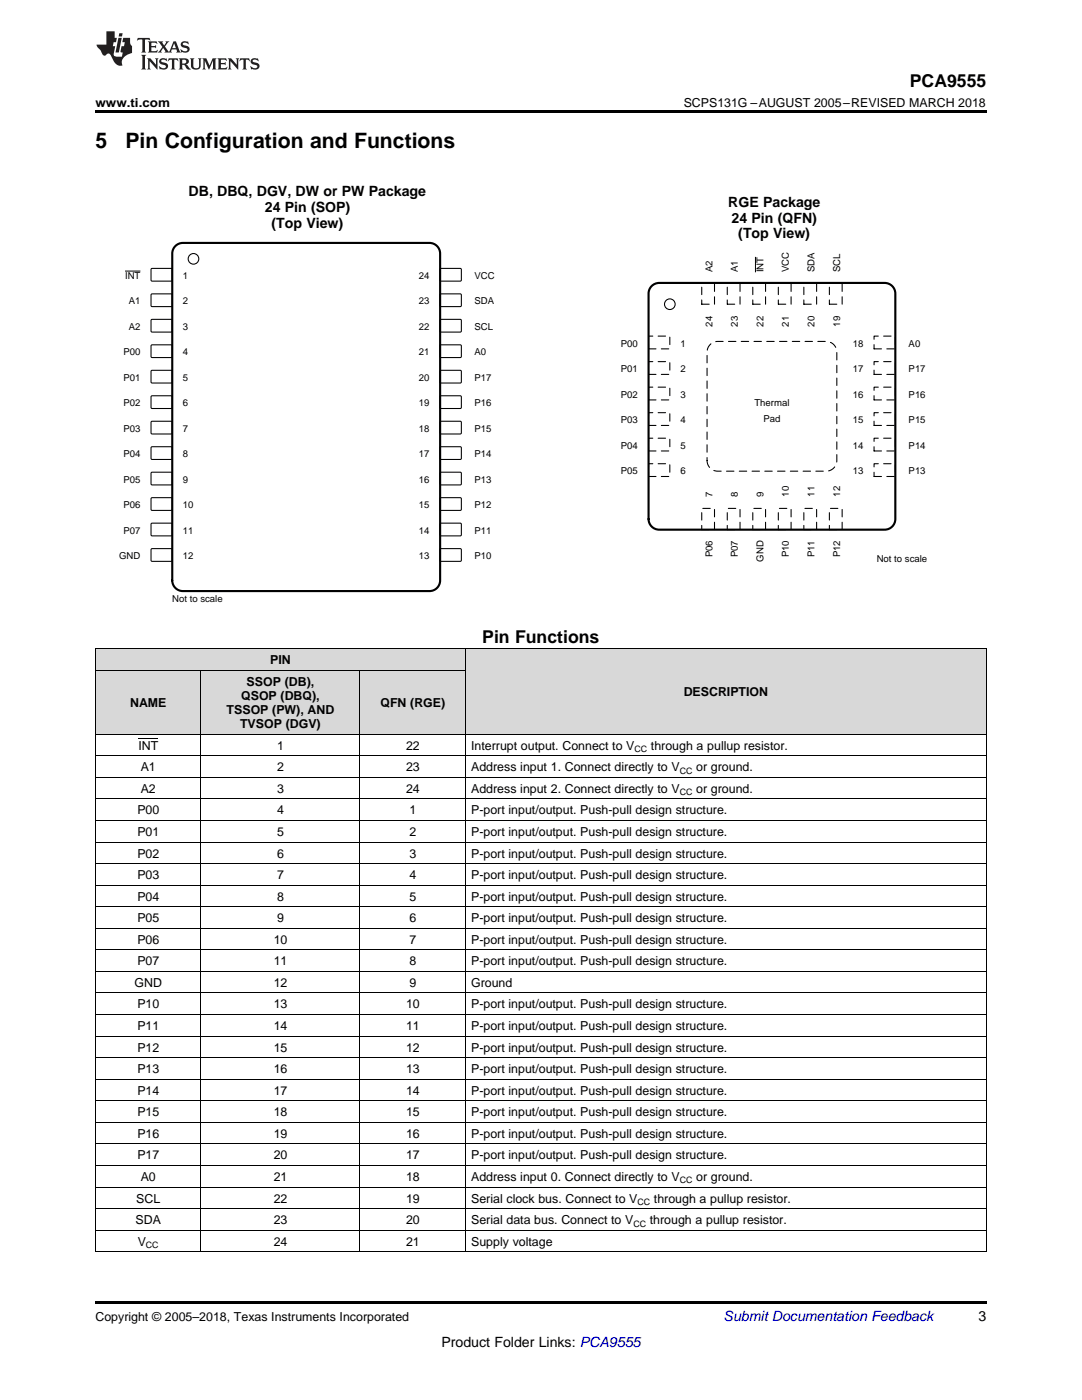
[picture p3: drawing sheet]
<svg xmlns="http://www.w3.org/2000/svg" width="216mm" height="279mm" viewBox="0 0 216 279" stroke-linecap="round" stroke-linejoin="round" font-family="sans-serif">
<defs><g id="words">
<g font-size="4.2">
<text x="19" y="29.6">5</text>
<text x="25" y="29.6">Pin Configuration and Functions</text>
</g>
<g font-size="3.5">
<text x="181.5" y="17.3">PCA9555</text>
<text x="96.2" y="128.2">Pin Functions</text>
</g>
<g font-size="2.8">
<text x="37.6" y="39.1">DB, DBQ, DGV, DW or PW Package</text>
<text x="145.3" y="41.2">RGE Package</text>
<text x="52.8" y="42.3">24 Pin (SOP)</text>
<text x="54.2" y="45.4">(Top View)</text>
<text x="146" y="44.4">24 Pin (QFN)</text>
<text x="147.3" y="47.6">(Top View)</text>
<text x="195.3" y="263.6">3</text>
<text x="88.1" y="268.9">Product Folder Links: PCA9555</text>
</g>
<text font-size="2.8" fill="#0000c8" x="144.4" y="263.6">Submit Documentation Feedback</text>
<g font-size="2.5">
<text x="19" y="21.4">www.ti.com</text>
<text x="136.4" y="21.4">SCPS131G –AUGUST 2005–REVISED MARCH 2018</text>
<text x="49.2" y="136.8">SSOP (DB),</text>
<text x="53.9" y="132.5">PIN</text>
<text x="26" y="141.1">NAME</text>
<text x="45.2" y="142.5">TSSOP (PW), AND</text>
<text x="48.1" y="139.7">QSOP (DBQ),</text>
<text x="75.9" y="141.1">QFN (RGE)</text>
<text x="136.4" y="138.9">DESCRIPTION</text>
<text x="27.6" y="149.6">INT</text>
<text x="47.9" y="145.3">TVSOP (DGV)</text>
<text x="55.3" y="149.6">1</text>
<text x="81" y="149.6">22</text>
<text x="94" y="149.6">Interrupt output. Connect to V</text>
<text x="129.9" y="149.6">through a pullup resistor.</text>
<text x="28.1" y="153.9">A1</text>
<text x="55.3" y="153.9">2</text>
<text x="81" y="153.9">23</text>
<text x="94" y="153.9">Address input 1. Connect directly to V</text>
<text x="138.9" y="153.9">or ground.</text>
<text x="28.1" y="158.2">A2</text>
<text x="55.3" y="158.2">3</text>
<text x="81" y="158.2">24</text>
<text x="94" y="158.2">Address input 2. Connect directly to V</text>
<text x="138.9" y="158.2">or ground.</text>
<text x="27.4" y="162.5">P00</text>
<text x="27.4" y="166.8">P01</text>
<text x="55.3" y="162.5">4</text>
<text x="55.3" y="166.8">5</text>
<text x="81.7" y="162.5">1</text>
<text x="81.7" y="166.8">2</text>
<text x="94" y="162.5">P-port input/output. Push-pull design structure.</text>
<text x="94" y="166.8">P-port input/output. Push-pull design structure.</text>
<text x="27.4" y="171.1">P02</text>
<text x="55.3" y="171.1">6</text>
<text x="81.7" y="171.1">3</text>
<text x="94" y="171.1">P-port input/output. Push-pull design structure.</text>
<text x="27.4" y="175.4">P03</text>
<text x="27.4" y="179.7">P04</text>
<text x="55.3" y="175.4">7</text>
<text x="55.3" y="179.7">8</text>
<text x="81.7" y="175.4">4</text>
<text x="81.7" y="179.7">5</text>
<text x="94" y="175.4">P-port input/output. Push-pull design structure.</text>
<text x="94" y="179.7">P-port input/output. Push-pull design structure.</text>
<text x="27.4" y="184">P05</text>
<text x="55.3" y="184">9</text>
<text x="81.7" y="184">6</text>
<text x="94" y="184">P-port input/output. Push-pull design structure.</text>
<text x="27.4" y="188.3">P06</text>
<text x="54.6" y="188.3">10</text>
<text x="81.7" y="188.3">7</text>
<text x="94" y="188.3">P-port input/output. Push-pull design structure.</text>
<text x="26.8" y="197">GND</text>
<text x="27.4" y="192.7">P07</text>
<text x="54.6" y="192.7">11</text>
<text x="54.6" y="197">12</text>
<text x="81.7" y="192.7">8</text>
<text x="81.7" y="197">9</text>
<text x="94" y="192.7">P-port input/output. Push-pull design structure.</text>
<text x="94" y="197">Ground</text>
<text x="27.4" y="201.3">P10</text>
<text x="54.6" y="201.3">13</text>
<text x="81" y="201.3">10</text>
<text x="94" y="201.3">P-port input/output. Push-pull design structure.</text>
<text x="27.4" y="205.6">P11</text>
<text x="27.4" y="209.9">P12</text>
<text x="54.6" y="205.6">14</text>
<text x="54.6" y="209.9">15</text>
<text x="81" y="205.6">11</text>
<text x="81" y="209.9">12</text>
<text x="94" y="205.6">P-port input/output. Push-pull design structure.</text>
<text x="94" y="209.9">P-port input/output. Push-pull design structure.</text>
<text x="27.4" y="214.2">P13</text>
<text x="54.6" y="214.2">16</text>
<text x="81" y="214.2">13</text>
<text x="94" y="214.2">P-port input/output. Push-pull design structure.</text>
<text x="27.4" y="218.5">P14</text>
<text x="54.6" y="218.5">17</text>
<text x="81" y="218.5">14</text>
<text x="94" y="218.5">P-port input/output. Push-pull design structure.</text>
<text x="27.4" y="222.8">P15</text>
<text x="27.4" y="227.1">P16</text>
<text x="54.6" y="222.8">18</text>
<text x="54.6" y="227.1">19</text>
<text x="81" y="222.8">15</text>
<text x="81" y="227.1">16</text>
<text x="94" y="222.8">P-port input/output. Push-pull design structure.</text>
<text x="94" y="227.1">P-port input/output. Push-pull design structure.</text>
<text x="27.4" y="231.4">P17</text>
<text x="54.6" y="231.4">20</text>
<text x="81" y="231.4">17</text>
<text x="94" y="231.4">P-port input/output. Push-pull design structure.</text>
<text x="27.2" y="240">SCL</text>
<text x="28.1" y="235.7">A0</text>
<text x="54.6" y="235.7">21</text>
<text x="54.6" y="240">22</text>
<text x="81" y="235.7">18</text>
<text x="81" y="240">19</text>
<text x="94" y="235.7">Address input 0. Connect directly to V</text>
<text x="94" y="240">Serial clock bus. Connect to V</text>
<text x="130.5" y="240">through a pullup resistor.</text>
<text x="138.9" y="235.7">or ground.</text>
<text x="27.1" y="244.3">SDA</text>
<text x="54.6" y="244.3">23</text>
<text x="81" y="244.3">20</text>
<text x="94" y="244.3">Serial data bus. Connect to V</text>
<text x="129.7" y="244.3">through a pullup resistor.</text>
<text x="27.5" y="248.6">V</text>
<text x="54.6" y="248.6">24</text>
<text x="81" y="248.6">21</text>
<text x="94" y="248.6">Supply voltage</text>
<text x="19" y="263.6">Copyright © 2005–2018, Texas Instruments Incorporated</text>
</g>
<g font-size="1.9">
<text x="24.9" y="55.7">INT</text>
<text x="36.5" y="55.7">1</text>
<text x="83.6" y="55.7">24</text>
<text x="94.7" y="55.7">VCC</text>
<text x="142.1" y="54.3" transform="rotate(-90 142.1 54.3)">A2</text>
<text x="147.2" y="54.3" transform="rotate(-90 147.2 54.3)">A1</text>
<text x="152.3" y="54.3" transform="rotate(-90 152.3 54.3)">INT</text>
<text x="157.4" y="54.3" transform="rotate(-90 157.4 54.3)">VCC</text>
<text x="162.5" y="54.3" transform="rotate(-90 162.5 54.3)">SDA</text>
<text x="167.6" y="54.3" transform="rotate(-90 167.6 54.3)">SCL</text>
<text x="25.7" y="60.8">A1</text>
<text x="25.7" y="65.9">A2</text>
<text x="36.5" y="60.8">2</text>
<text x="36.5" y="65.9">3</text>
<text x="83.6" y="60.8">23</text>
<text x="83.6" y="65.9">22</text>
<text x="94.7" y="60.8">SDA</text>
<text x="94.7" y="65.9">SCL</text>
<text x="142.1" y="65.2" transform="rotate(-90 142.1 65.2)">24</text>
<text x="147.2" y="65.2" transform="rotate(-90 147.2 65.2)">23</text>
<text x="152.3" y="65.2" transform="rotate(-90 152.3 65.2)">22</text>
<text x="157.4" y="65.2" transform="rotate(-90 157.4 65.2)">21</text>
<text x="162.5" y="65.2" transform="rotate(-90 162.5 65.2)">20</text>
<text x="167.6" y="65.2" transform="rotate(-90 167.6 65.2)">19</text>
<text x="24.6" y="70.9">P00</text>
<text x="36.5" y="70.9">4</text>
<text x="83.6" y="70.9">21</text>
<text x="94.7" y="70.9">A0</text>
<text x="123.9" y="69.2">P00</text>
<text x="135.8" y="69.2">1</text>
<text x="170.2" y="69.2">18</text>
<text x="181.3" y="69.2">A0</text>
<text x="24.6" y="76">P01</text>
<text x="36.5" y="76">5</text>
<text x="83.6" y="76">20</text>
<text x="94.7" y="76">P17</text>
<text x="123.9" y="74.3">P01</text>
<text x="135.8" y="74.3">2</text>
<text x="170.2" y="74.3">17</text>
<text x="181.3" y="74.3">P17</text>
<text x="24.6" y="81.1">P02</text>
<text x="36.5" y="81.1">6</text>
<text x="83.6" y="81.1">19</text>
<text x="94.7" y="81.1">P16</text>
<text x="123.9" y="79.4">P02</text>
<text x="135.8" y="79.4">3</text>
<text x="150.5" y="81.1">Thermal</text>
<text x="170.2" y="79.4">16</text>
<text x="181.3" y="79.4">P16</text>
<text x="24.6" y="86.2">P03</text>
<text x="36.5" y="86.2">7</text>
<text x="83.6" y="86.2">18</text>
<text x="94.7" y="86.2">P15</text>
<text x="123.9" y="84.5">P03</text>
<text x="123.9" y="89.6">P04</text>
<text x="135.8" y="84.5">4</text>
<text x="135.8" y="89.6">5</text>
<text x="152.3" y="84.3">Pad</text>
<text x="170.2" y="84.5">15</text>
<text x="170.2" y="89.6">14</text>
<text x="181.3" y="84.5">P15</text>
<text x="181.3" y="89.6">P14</text>
<text x="24.6" y="91.3">P04</text>
<text x="36.5" y="91.3">8</text>
<text x="83.6" y="91.3">17</text>
<text x="94.7" y="91.3">P14</text>
<text x="123.9" y="94.7">P05</text>
<text x="135.8" y="94.7">6</text>
<text x="170.2" y="94.7">13</text>
<text x="181.3" y="94.7">P13</text>
<text x="24.6" y="96.4">P05</text>
<text x="24.6" y="101.4">P06</text>
<text x="36.5" y="96.4">9</text>
<text x="36.5" y="101.4">10</text>
<text x="83.6" y="96.4">16</text>
<text x="83.6" y="101.4">15</text>
<text x="94.7" y="96.4">P13</text>
<text x="94.7" y="101.4">P12</text>
<text x="142.1" y="99.1" transform="rotate(-90 142.1 99.1)">7</text>
<text x="147.2" y="99.1" transform="rotate(-90 147.2 99.1)">8</text>
<text x="152.3" y="99.1" transform="rotate(-90 152.3 99.1)">9</text>
<text x="157.4" y="99.1" transform="rotate(-90 157.4 99.1)">10</text>
<text x="162.5" y="99.1" transform="rotate(-90 162.5 99.1)">11</text>
<text x="167.6" y="99.1" transform="rotate(-90 167.6 99.1)">12</text>
<text x="24.6" y="106.5">P07</text>
<text x="36.5" y="106.5">11</text>
<text x="83.6" y="106.5">14</text>
<text x="94.7" y="106.5">P11</text>
<text x="23.8" y="111.6">GND</text>
<text x="36.5" y="111.6">12</text>
<text x="83.6" y="111.6">13</text>
<text x="94.7" y="111.6">P10</text>
<text x="142.1" y="111.2" transform="rotate(-90 142.1 111.2)">P06</text>
<text x="147.2" y="111.2" transform="rotate(-90 147.2 111.2)">P07</text>
<text x="152.3" y="112.1" transform="rotate(-90 152.3 112.1)">GND</text>
<text x="157.4" y="111.2" transform="rotate(-90 157.4 111.2)">P10</text>
<text x="162.5" y="111.2" transform="rotate(-90 162.5 111.2)">P11</text>
<text x="167.6" y="111.2" transform="rotate(-90 167.6 111.2)">P12</text>
<text x="174.9" y="112.1">Not to scale</text>
<text x="34.4" y="120.1">Not to scale</text>
</g>
<g font-size="1.8">
<text x="126.6" y="150.1">CC</text>
<text x="135.6" y="154.4">CC</text>
<text x="135.6" y="158.7">CC</text>
<text x="135.6" y="236.2">CC</text>
<text x="126.4" y="244.8">CC</text>
<text x="127.2" y="240.5">CC</text>
<text x="29.1" y="249.1">CC</text>
</g>
</g></defs>
<g fill="#d8d8d8">
<path d="M93 129.5h103.8v17.1h-103.8z"/>
<path d="M19 133.8h21.1v12.8h-21.1z"/>
<path d="M40.1 133.8h31.8v12.8h-31.8z"/>
<path d="M71.9 133.8h21.1v12.8h-21.1z"/>
<path d="M19 129.5h21.1v4.3h-21.1z"/>
<path d="M40.1 129.5h31.8v4.3h-31.8z"/>
<path d="M71.9 129.5h21.1v4.3h-21.1z"/>
</g>
<path d="M19 249.8l.2 .1zM71.8 249.8l.1 .1zM92.9 249.8l.1 .1zM196.7 249.8l.1 .1zM19 259.7h177.8v.5h-177.8z" fill="#000"/>
<g fill="none" stroke="#000" stroke-width=".2">
<path d="M19 133.8h74M19 129.5h177.8M19.1 129.5v120.4M40.1 133.8v116.1M71.8 133.8v116.1M92.9 129.5v120.4M196.8 129.5v120.4M19 159.4h177.8M19 155.1h177.8M19 150.8h177.8M19 146.5h177.8M19 176.7h177.8"/>
<path d="M19 172.3h177.8M19 168h177.8M19 163.7h177.8M19 198.2h177.8M19 193.9h177.8M19 189.6h177.8M19 185.3h177.8M19 181h177.8M19 219.7h177.8M19 215.4h177.8M19 211.1h177.8M19 206.8h177.8"/>
<path d="M19 202.5h177.8M19 236.9h177.8M19 232.6h177.8M19 228.3h177.8M19 224h177.8M19 249.8h177.8M19 245.5h177.8M19 241.2h177.8"/>
</g>
<path d="M30.2 53.6h4.1v2.4h-4.1z" fill-rule="evenodd" fill="#fff"/>
<path d="M30.2 53.6h4.1v2.4h-4.1z" fill="none" stroke="#000" stroke-width=".21"/>
<path d="M24.9 54.1h3.1" fill="none" stroke="#000" stroke-width=".2"/>
<path d="M87.9 53.6h4.1v2.4h-4.1z" fill-rule="evenodd" fill="#fff"/>
<path d="M87.9 53.6h4.1v2.4h-4.1z" fill="none" stroke="#000" stroke-width=".21"/>
<path d="M30.2 58.7h4.1v2.4h-4.1z" fill-rule="evenodd" fill="#fff"/>
<path d="M30.2 58.7h4.1v2.4h-4.1z" fill="none" stroke="#000" stroke-width=".21"/>
<path d="M87.9 58.7h4.1v2.4h-4.1z" fill-rule="evenodd" fill="#fff"/>
<path d="M87.9 58.7h4.1v2.4h-4.1z" fill="none" stroke="#000" stroke-width=".21"/>
<path d="M30.2 63.8h4.1v2.4h-4.1z" fill-rule="evenodd" fill="#fff"/>
<path d="M30.2 63.8h4.1v2.4h-4.1z" fill="none" stroke="#000" stroke-width=".21"/>
<path d="M87.9 63.8h4.1v2.4h-4.1z" fill-rule="evenodd" fill="#fff"/>
<path d="M87.9 63.8h4.1v2.4h-4.1z" fill="none" stroke="#000" stroke-width=".21"/>
<path d="M30.2 68.9h4.1v2.4h-4.1z" fill-rule="evenodd" fill="#fff"/>
<path d="M30.2 68.9h4.1v2.4h-4.1z" fill="none" stroke="#000" stroke-width=".21"/>
<path d="M87.9 68.9h4.1v2.4h-4.1z" fill-rule="evenodd" fill="#fff"/>
<path d="M87.9 68.9h4.1v2.4h-4.1z" fill="none" stroke="#000" stroke-width=".21"/>
<path d="M30.2 74h4.1v2.4h-4.1z" fill-rule="evenodd" fill="#fff"/>
<path d="M30.2 74h4.1v2.4h-4.1z" fill="none" stroke="#000" stroke-width=".21"/>
<path d="M87.9 74h4.1v2.4h-4.1z" fill-rule="evenodd" fill="#fff"/>
<path d="M87.9 74h4.1v2.4h-4.1z" fill="none" stroke="#000" stroke-width=".21"/>
<path d="M30.2 79h4.1v2.5h-4.1z" fill-rule="evenodd" fill="#fff"/>
<path d="M30.2 79h4.1v2.5h-4.1z" fill="none" stroke="#000" stroke-width=".21"/>
<path d="M87.9 79h4.1v2.5h-4.1z" fill-rule="evenodd" fill="#fff"/>
<path d="M87.9 79h4.1v2.5h-4.1z" fill="none" stroke="#000" stroke-width=".21"/>
<path d="M30.2 84.1h4.1v2.4h-4.1z" fill-rule="evenodd" fill="#fff"/>
<path d="M30.2 84.1h4.1v2.4h-4.1z" fill="none" stroke="#000" stroke-width=".21"/>
<path d="M87.9 84.1h4.1v2.4h-4.1z" fill-rule="evenodd" fill="#fff"/>
<path d="M87.9 84.1h4.1v2.4h-4.1z" fill="none" stroke="#000" stroke-width=".21"/>
<path d="M30.2 89.2h4.1v2.4h-4.1z" fill-rule="evenodd" fill="#fff"/>
<path d="M30.2 89.2h4.1v2.4h-4.1z" fill="none" stroke="#000" stroke-width=".21"/>
<path d="M87.9 89.2h4.1v2.4h-4.1z" fill-rule="evenodd" fill="#fff"/>
<path d="M87.9 89.2h4.1v2.4h-4.1z" fill="none" stroke="#000" stroke-width=".21"/>
<path d="M30.2 94.3h4.1v2.4h-4.1z" fill-rule="evenodd" fill="#fff"/>
<path d="M30.2 94.3h4.1v2.4h-4.1z" fill="none" stroke="#000" stroke-width=".21"/>
<path d="M87.9 94.3h4.1v2.4h-4.1z" fill-rule="evenodd" fill="#fff"/>
<path d="M87.9 94.3h4.1v2.4h-4.1z" fill="none" stroke="#000" stroke-width=".21"/>
<path d="M30.2 99.4h4.1v2.4h-4.1z" fill-rule="evenodd" fill="#fff"/>
<path d="M30.2 99.4h4.1v2.4h-4.1z" fill="none" stroke="#000" stroke-width=".21"/>
<path d="M87.9 99.4h4.1v2.4h-4.1z" fill-rule="evenodd" fill="#fff"/>
<path d="M87.9 99.4h4.1v2.4h-4.1z" fill="none" stroke="#000" stroke-width=".21"/>
<path d="M30.2 104.5h4.1v2.4h-4.1z" fill-rule="evenodd" fill="#fff"/>
<path d="M30.2 104.5h4.1v2.4h-4.1z" fill="none" stroke="#000" stroke-width=".21"/>
<path d="M87.9 104.5h4.1v2.4h-4.1z" fill-rule="evenodd" fill="#fff"/>
<path d="M87.9 104.5h4.1v2.4h-4.1z" fill="none" stroke="#000" stroke-width=".21"/>
<path d="M30.2 109.6h4.1v2.4h-4.1z" fill-rule="evenodd" fill="#fff"/>
<path d="M30.2 109.6h4.1v2.4h-4.1z" fill="none" stroke="#000" stroke-width=".21"/>
<path d="M87.9 109.6h4.1v2.4h-4.1z" fill-rule="evenodd" fill="#fff"/>
<g fill="none" stroke="#000" stroke-width=".21">
<path d="M87.9 109.6h4.1v2.4h-4.1z"/>
<circle cx="38.6" cy="51.7" r="1.06"/>
</g>
<path d="M35 49.1l.9-.5 .6-.1h49.2a2.12 2.12 0 0 1 2.1 2.1v65.2a2.12 2.12 0 0 1-2.1 2.2h-49.2a2.12 2.12 0 0 1-2.1-2.2v-65.2v-.6z" fill="none" stroke="#000" stroke-width=".42"/>
<path d="M140 56.5h2.6v4.2h-2.6z" fill-rule="evenodd" fill="#fff"/>
<path d="M140 56.5h2.6v4.2h-2.6z" fill="none" stroke="#000" stroke-width=".21" stroke-dasharray="1.5 1.1"/>
<path d="M140 101.5h2.6v4.2h-2.6z" fill-rule="evenodd" fill="#fff"/>
<path d="M140 101.5h2.6v4.2h-2.6z" fill="none" stroke="#000" stroke-width=".21" stroke-dasharray="1.5 1.1"/>
<path d="M129.4 67.1h4.3v2.5h-4.3z" fill-rule="evenodd" fill="#fff"/>
<path d="M129.4 67.1h4.3v2.5h-4.3z" fill="none" stroke="#000" stroke-width=".21" stroke-dasharray="1.5 1.1"/>
<path d="M174.4 67.1h4.3v2.5h-4.3z" fill-rule="evenodd" fill="#fff"/>
<path d="M174.4 67.1h4.3v2.5h-4.3z" fill="none" stroke="#000" stroke-width=".21" stroke-dasharray="1.5 1.1"/>
<path d="M145.1 56.5h2.6v4.2h-2.6z" fill-rule="evenodd" fill="#fff"/>
<path d="M145.1 56.5h2.6v4.2h-2.6z" fill="none" stroke="#000" stroke-width=".21" stroke-dasharray="1.5 1.1"/>
<path d="M145.1 101.5h2.6v4.2h-2.6z" fill-rule="evenodd" fill="#fff"/>
<path d="M145.1 101.5h2.6v4.2h-2.6z" fill="none" stroke="#000" stroke-width=".21" stroke-dasharray="1.5 1.1"/>
<path d="M129.4 72.2h4.3v2.5h-4.3z" fill-rule="evenodd" fill="#fff"/>
<path d="M129.4 72.2h4.3v2.5h-4.3z" fill="none" stroke="#000" stroke-width=".21" stroke-dasharray="1.5 1.1"/>
<path d="M174.4 72.2h4.3v2.5h-4.3z" fill-rule="evenodd" fill="#fff"/>
<path d="M174.4 72.2h4.3v2.5h-4.3z" fill="none" stroke="#000" stroke-width=".21" stroke-dasharray="1.5 1.1"/>
<path d="M150.2 56.5h2.6v4.2h-2.6z" fill-rule="evenodd" fill="#fff"/>
<path d="M150.2 56.5h2.6v4.2h-2.6z" fill="none" stroke="#000" stroke-width=".21" stroke-dasharray="1.5 1.1"/>
<path d="M150.7 51.3v3" fill="none" stroke="#000" stroke-width=".2"/>
<path d="M150.2 101.5h2.6v4.2h-2.6z" fill-rule="evenodd" fill="#fff"/>
<path d="M150.2 101.5h2.6v4.2h-2.6z" fill="none" stroke="#000" stroke-width=".21" stroke-dasharray="1.5 1.1"/>
<path d="M129.4 77.3h4.3v2.5h-4.3z" fill-rule="evenodd" fill="#fff"/>
<path d="M129.4 77.3h4.3v2.5h-4.3z" fill="none" stroke="#000" stroke-width=".21" stroke-dasharray="1.5 1.1"/>
<path d="M174.4 77.3h4.3v2.5h-4.3z" fill-rule="evenodd" fill="#fff"/>
<path d="M174.4 77.3h4.3v2.5h-4.3z" fill="none" stroke="#000" stroke-width=".21" stroke-dasharray="1.5 1.1"/>
<path d="M155.3 56.5h2.6v4.2h-2.6z" fill-rule="evenodd" fill="#fff"/>
<path d="M155.3 56.5h2.6v4.2h-2.6z" fill="none" stroke="#000" stroke-width=".21" stroke-dasharray="1.5 1.1"/>
<path d="M155.3 101.5h2.6v4.2h-2.6z" fill-rule="evenodd" fill="#fff"/>
<path d="M155.3 101.5h2.6v4.2h-2.6z" fill="none" stroke="#000" stroke-width=".21" stroke-dasharray="1.5 1.1"/>
<path d="M129.4 82.4h4.3v2.5h-4.3z" fill-rule="evenodd" fill="#fff"/>
<path d="M129.4 82.4h4.3v2.5h-4.3z" fill="none" stroke="#000" stroke-width=".21" stroke-dasharray="1.5 1.1"/>
<path d="M174.4 82.4h4.3v2.5h-4.3z" fill-rule="evenodd" fill="#fff"/>
<path d="M174.4 82.4h4.3v2.5h-4.3z" fill="none" stroke="#000" stroke-width=".21" stroke-dasharray="1.5 1.1"/>
<path d="M160.4 56.5h2.5v4.2h-2.5z" fill-rule="evenodd" fill="#fff"/>
<path d="M160.4 56.5h2.5v4.2h-2.5z" fill="none" stroke="#000" stroke-width=".21" stroke-dasharray="1.5 1.1"/>
<path d="M160.4 101.5h2.5v4.2h-2.5z" fill-rule="evenodd" fill="#fff"/>
<path d="M160.4 101.5h2.5v4.2h-2.5z" fill="none" stroke="#000" stroke-width=".21" stroke-dasharray="1.5 1.1"/>
<path d="M129.4 87.5h4.3v2.5h-4.3z" fill-rule="evenodd" fill="#fff"/>
<path d="M129.4 87.5h4.3v2.5h-4.3z" fill="none" stroke="#000" stroke-width=".21" stroke-dasharray="1.5 1.1"/>
<path d="M174.4 87.5h4.3v2.5h-4.3z" fill-rule="evenodd" fill="#fff"/>
<path d="M174.4 87.5h4.3v2.5h-4.3z" fill="none" stroke="#000" stroke-width=".21" stroke-dasharray="1.5 1.1"/>
<path d="M165.5 56.5h2.5v4.2h-2.5z" fill-rule="evenodd" fill="#fff"/>
<path d="M165.5 56.5h2.5v4.2h-2.5z" fill="none" stroke="#000" stroke-width=".21" stroke-dasharray="1.5 1.1"/>
<path d="M165.5 101.5h2.5v4.2h-2.5z" fill-rule="evenodd" fill="#fff"/>
<path d="M165.5 101.5h2.5v4.2h-2.5z" fill="none" stroke="#000" stroke-width=".21" stroke-dasharray="1.5 1.1"/>
<path d="M129.4 92.5h4.3v2.6h-4.3z" fill-rule="evenodd" fill="#fff"/>
<path d="M129.4 92.5h4.3v2.6h-4.3z" fill="none" stroke="#000" stroke-width=".21" stroke-dasharray="1.5 1.1"/>
<path d="M174.4 92.5h4.3v2.6h-4.3z" fill-rule="evenodd" fill="#fff"/>
<path d="M174.4 92.5h4.3v2.6h-4.3z" fill="none" stroke="#000" stroke-width=".21" stroke-dasharray="1.5 1.1"/>
<circle cx="133.7" cy="60.7" r="1.06" fill="none" stroke="#000" stroke-width=".21"/>
<path d="M130 57.1l1-.6h.5h45a2.13 2.13 0 0 1 2.2 2.1v45a2.12 2.12 0 0 1-2.2 2.1h-45a2.12 2.12 0 0 1-2.1-2.1v-45l.1-.6z" fill="none" stroke="#000" stroke-width=".42"/>
<path d="M141.7 68.8l.9-.6 .6-.1h21.7a2.13 2.13 0 0 1 2.1 2.2v21.6a2.12 2.12 0 0 1-2.1 2.1h-21.7a2.12 2.12 0 0 1-2.1-2.1v-21.6l.1-.6z" fill-rule="evenodd" fill="#fff"/>
<path d="M141.7 68.8l.9-.6 .6-.1h21.7a2.13 2.13 0 0 1 2.1 2.2v21.6a2.12 2.12 0 0 1-2.1 2.1h-21.7a2.12 2.12 0 0 1-2.1-2.1v-21.6l.1-.6z" fill="none" stroke="#000" stroke-width=".21" stroke-dasharray="1.5 1.1"/>
<path d="M19 22h177.8v.5h-177.8z" fill="#000"/>
<g fill="#231f20">
<path d="M27.5 7.6l-.1 .5 .4-.2h.6v.1v2.1l-.2 .4h1l-.3-.4v-2.1l.1-.1h.5l.5 .2-.2-.5zM29.5 8.3l.2 .3v1.5l-.2 .4h1.8l.2-.6a1.04 1.04 0 0 1-1.3 .2v-.7h.6l.3 .2v-.6l-.3 .2h-.6v-.6l.8-.1 .4 .3-.2-.5zM31.5 8.3l.9 1.1-.9 1.1h.8l-.2-.2 .5-.7 .4 .7-.2 .2h1.5l-.1-.2 .1-.4h.9l.1 .4-.2 .2h1l-.3-.3-.7-1.9h-.5l-.9 2-.8-1 .9-1h-.8l.1 .3-.3 .5-.4-.6 .2-.2zM34.7 8.6l.4 1h-.7zM36.3 8.4a.63 .63 0 0 0-.2 .7 .63 .63 0 0 0 .6 .4l.6 .2 .1 .2a.75 .75 0 0 1-.7 .4 .75 .75 0 0 1-.6-.5l.1 .7 .1-.1a1.11 1.11 0 0 0 1.5-.6 1.13 1.13 0 0 0-1.2-.8l-.1-.4a1.04 1.04 0 0 1 1.2 .2l-.2-.5-.1 .1-.5-.2zM28.2 10.9l.2 .4v2.2l-.2 .4h1l-.3-.4v-2.2l.3-.4zM29.3 11.6l.3 .4v1.5l-.3 .4h.8l-.2-.4v-1.3l1.5 1.7v-1.9l.2-.4h-.7l.2 .4v.9l-1.1-1.3zM32 11.8a.62 .62 0 0 0-.2 .7 .62 .62 0 0 0 .6 .4l.6 .1 .1 .3a.76 .76 0 0 1-.7 .3 .76 .76 0 0 1-.6-.4l.1 .7 .1-.1a1.11 1.11 0 0 0 1.5-.6 1.13 1.13 0 0 0-1.2-.8l-.1-.4a1.04 1.04 0 0 1 1.2 .2l-.2-.6-.1 .1-.5-.1zM33.7 11.6l-.2 .6a.61 .61 0 0 1 .8-.3v1.6l-.2 .4h.9l-.2-.4v-1.6a.63 .63 0 0 1 .8 .3l-.2-.6zM35.6 11.6l.3 .4v1.5l-.3 .4h1l-.2-.2v-.8l.5 .2a.76 .76 0 0 0 1.2 .7l-1-1a.58 .58 0 0 0 .6-.5 .58 .58 0 0 0-.5-.6zM36.4 11.9h.1a.45 .45 0 0 1 .5 .1 .45 .45 0 0 1 .1 .5l-.7 .2zM37.9 11.6l.2 .2a2.17 2.17 0 0 0 .3 1.9 .99 .99 0 0 0 1.6-.6v-1.1l.2-.4h-.7l.2 .2a1.92 1.92 0 0 1-.2 1.8 .6 .6 0 0 1-.9-.5v-1.1l.2-.4zM40.4 11.6l.2 .4v1.5l-.2 .4h.7l-.2-.4v-1.4l.8 1.8 .8-1.8v1.4l-.2 .4h.9l-.2-.4v-1.5l.2-.4h-.8l-.6 1.5-.6-1.5zM43.4 11.6l.2 .4v1.5l-.2 .4h1.8l.2-.6a1.04 1.04 0 0 1-1.3 .1v-.6h.5l.4 .2v-.6l-.4 .2h-.5v-.7h.8l.3 .3-.1-.6zM45.5 11.6l.2 .4v1.5l-.2 .4h.7l-.2-.4v-1.3l1.5 1.7v-1.9l.2-.4h-.7l.2 .4v.9l-1.1-1.3zM47.9 11.6l-.1 .6a.61 .61 0 0 1 .8-.3v1.6l-.3 .4h1l-.3-.4 .1-1.6a.63 .63 0 0 1 .7 .3l-.1-.6zM50.2 11.8a.62 .62 0 0 0-.2 .7 .62 .62 0 0 0 .6 .4l.6 .1 .2 .3a.76 .76 0 0 1-.8 .3 .76 .76 0 0 1-.6-.4l.1 .7 .2-.1a1.11 1.11 0 0 0 1.5-.6 1.13 1.13 0 0 0-1.3-.8l-.1-.4a1.04 1.04 0 0 1 1.2 .2l-.1-.6-.2 .1-.5-.1z"/>
<path d="M21.2 6.3v2.6h-1.9l.1 .4 .7 .9a.91 .91 0 0 0 1 .8 .56 .56 0 0 1 .5-.3 .56 .56 0 0 1 .5 .3l.4 .8a1.53 1.53 0 0 0 1.9 1.2 1.54 1.54 0 0 1 1-2.1l.9-.3v-1.4a1.52 1.52 0 0 1-.3-1.6h-1.4l-.2 .8h.5l-.2 .8h-.4l-.2 1v.2l.4 .1-.2 .8a1.93 1.93 0 0 1-1.6-.3l.3-1.8h-.5l.2-.8h.4l.2-.8h-.4v-1.3zM23.6 7.6l-.6 2.9h.7l.6-2.9zM23.8 6.6l-.1 .7h.6l.2-.7z"/>
</g>
<path d="M27.6 147.5h4" fill="none" stroke="#000" stroke-width=".2"/>
<use href="#words"/>
</svg>
